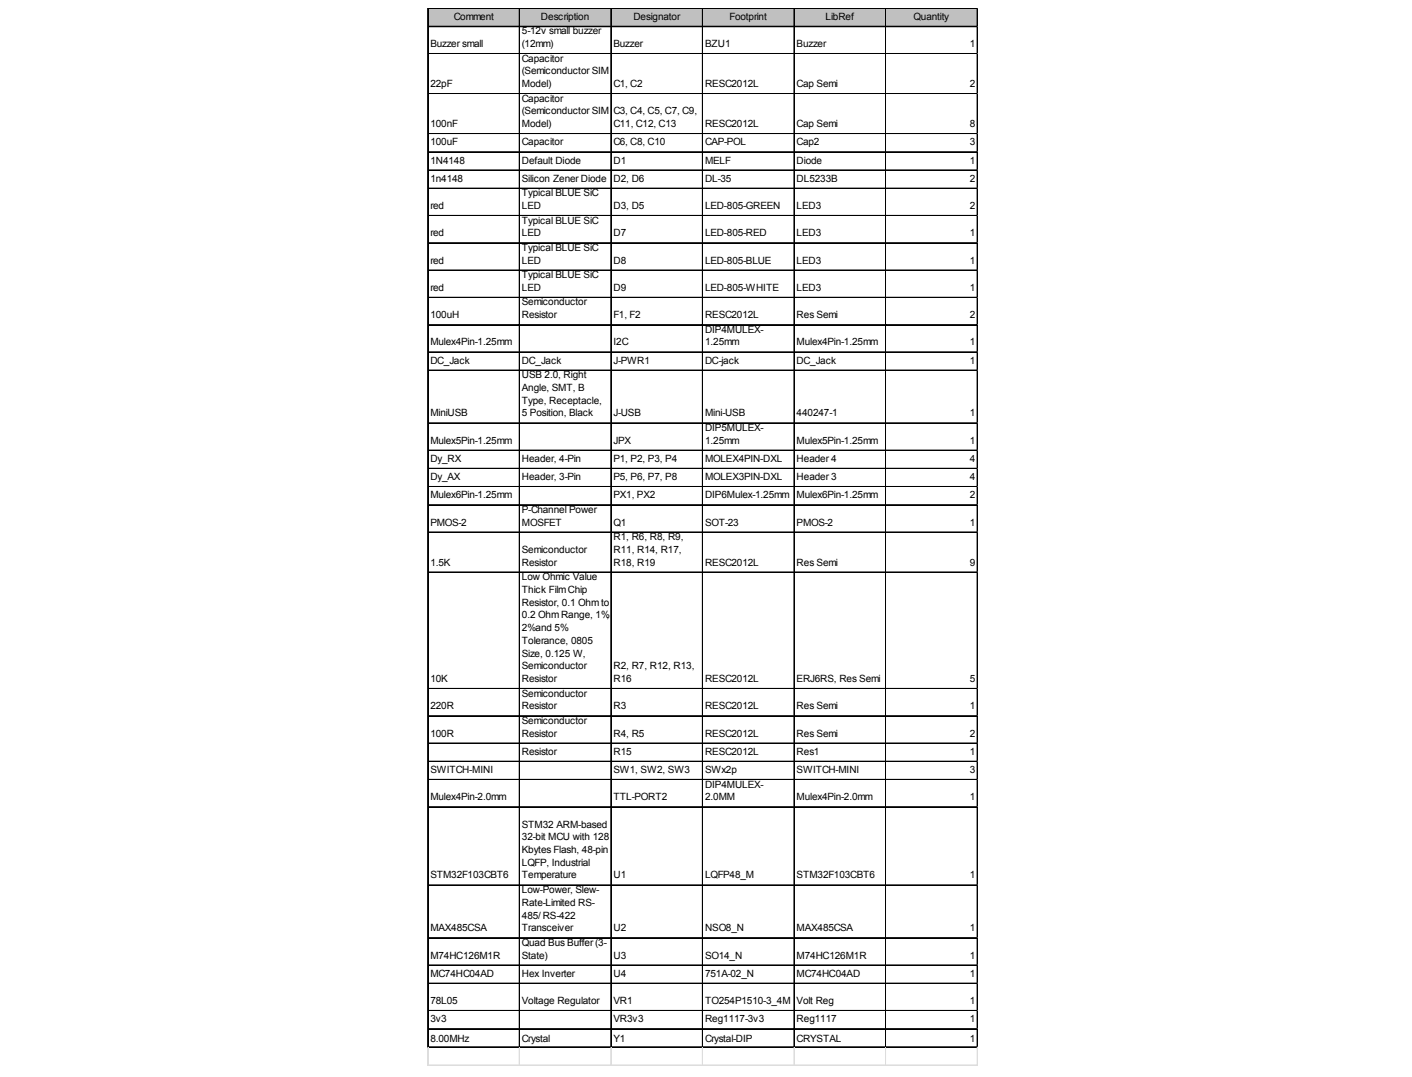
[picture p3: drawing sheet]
<svg xmlns="http://www.w3.org/2000/svg" width="269mm" height="205mm" viewBox="0 0 269 205" stroke-linecap="round" stroke-linejoin="round" font-family="sans-serif">
<defs><g id="words">
<g font-size="1.9">
<text x="86.4" y="3.8">Comment</text>
<text x="103" y="3.8">Description</text>
<text x="120.6" y="3.8">Designator</text>
<text x="138.9" y="3.8">Footprint</text>
<text x="157.2" y="3.8">LibRef</text>
<text x="173.9" y="3.8">Quantity</text>
<text x="81.9" y="9">Buzzer small</text>
<text x="99.4" y="6.5">5-12v small buzzer</text>
<text x="99.4" y="9">(12mm)</text>
<text x="99.4" y="11.7">Capacitor</text>
<text x="116.8" y="9">Buzzer</text>
<text x="134.2" y="9">BZU1</text>
<text x="151.7" y="9">Buzzer</text>
<text x="184.6" y="9">1</text>
<text x="81.9" y="16.6">22pF</text>
<text x="99.4" y="14.2">(Semiconductor SIM</text>
<text x="99.4" y="16.6">Model)</text>
<text x="116.8" y="16.6">C1, C2</text>
<text x="134.2" y="16.6">RESC2012L</text>
<text x="151.7" y="16.6">Cap Semi</text>
<text x="184.6" y="16.6">2</text>
<text x="99.4" y="19.3">Capacitor</text>
<text x="99.4" y="21.8">(Semiconductor SIM</text>
<text x="116.8" y="21.8">C3, C4, C5, C7, C9,</text>
<text x="81.9" y="24.2">100nF</text>
<text x="81.9" y="27.7">100uF</text>
<text x="99.4" y="24.2">Model)</text>
<text x="99.4" y="27.7">Capacitor</text>
<text x="116.8" y="24.2">C11, C12, C13</text>
<text x="116.8" y="27.7">C6, C8, C10</text>
<text x="134.2" y="24.2">RESC2012L</text>
<text x="134.2" y="27.7">CAP-POL</text>
<text x="151.7" y="24.2">Cap Semi</text>
<text x="151.7" y="27.7">Cap2</text>
<text x="184.6" y="24.2">8</text>
<text x="184.6" y="27.7">3</text>
<text x="81.9" y="31.1">1N4148</text>
<text x="81.9" y="34.6">1n4148</text>
<text x="99.4" y="31.1">Default Diode</text>
<text x="99.4" y="34.6">Silicon Zener Diode</text>
<text x="116.8" y="31.1">D1</text>
<text x="116.8" y="34.6">D2, D6</text>
<text x="134.2" y="31.1">MELF</text>
<text x="134.2" y="34.6">DL-35</text>
<text x="151.7" y="31.1">Diode</text>
<text x="151.7" y="34.6">DL5233B</text>
<text x="184.6" y="31.1">1</text>
<text x="184.6" y="34.6">2</text>
<text x="81.9" y="39.8">red</text>
<text x="99.4" y="37.4">Typical BLUE SiC</text>
<text x="99.4" y="39.8">LED</text>
<text x="116.8" y="39.8">D3, D5</text>
<text x="134.2" y="39.8">LED-805-GREEN</text>
<text x="151.7" y="39.8">LED3</text>
<text x="184.6" y="39.8">2</text>
<text x="81.9" y="45">red</text>
<text x="99.4" y="42.5">Typical BLUE SiC</text>
<text x="99.4" y="45">LED</text>
<text x="99.4" y="47.7">Typical BLUE SiC</text>
<text x="116.8" y="45">D7</text>
<text x="134.2" y="45">LED-805-RED</text>
<text x="151.7" y="45">LED3</text>
<text x="184.6" y="45">1</text>
<text x="81.9" y="50.2">red</text>
<text x="99.4" y="50.2">LED</text>
<text x="99.4" y="52.9">Typical BLUE SiC</text>
<text x="116.8" y="50.2">D8</text>
<text x="134.2" y="50.2">LED-805-BLUE</text>
<text x="151.7" y="50.2">LED3</text>
<text x="184.6" y="50.2">1</text>
<text x="81.9" y="55.4">red</text>
<text x="99.4" y="55.4">LED</text>
<text x="99.4" y="58.1">Semiconductor</text>
<text x="116.8" y="55.4">D9</text>
<text x="134.2" y="55.4">LED-805-WHITE</text>
<text x="151.7" y="55.4">LED3</text>
<text x="184.6" y="55.4">1</text>
<text x="81.9" y="60.5">100uH</text>
<text x="81.9" y="65.7">Mulex4Pin-1.25mm</text>
<text x="99.4" y="60.5">Resistor</text>
<text x="116.8" y="60.5">F1, F2</text>
<text x="116.8" y="65.7">I2C</text>
<text x="134.2" y="60.5">RESC2012L</text>
<text x="134.2" y="63.3">DIP4MULEX-</text>
<text x="134.2" y="65.7">1.25mm</text>
<text x="151.7" y="60.5">Res Semi</text>
<text x="151.7" y="65.7">Mulex4Pin-1.25mm</text>
<text x="184.6" y="60.5">2</text>
<text x="184.6" y="65.7">1</text>
<text x="81.9" y="69.2">DC_Jack</text>
<text x="99.4" y="69.2">DC_Jack</text>
<text x="99.4" y="72">USB 2.0, Right</text>
<text x="116.8" y="69.2">J-PWR1</text>
<text x="134.2" y="69.2">DC-jack</text>
<text x="151.7" y="69.2">DC_Jack</text>
<text x="184.6" y="69.2">1</text>
<text x="99.4" y="74.4">Angle, SMT, B</text>
<text x="99.4" y="76.8">Type, Receptacle,</text>
<text x="81.9" y="79.2">MiniUSB</text>
<text x="99.4" y="79.2">5 Position, Black</text>
<text x="116.8" y="79.2">J-USB</text>
<text x="134.2" y="79.2">Mini-USB</text>
<text x="134.2" y="82">DIP5MULEX-</text>
<text x="151.7" y="79.2">440247-1</text>
<text x="184.6" y="79.2">1</text>
<text x="81.9" y="84.4">Mulex5Pin-1.25mm</text>
<text x="81.9" y="87.9">Dy_RX</text>
<text x="99.4" y="87.9">Header, 4-Pin</text>
<text x="116.8" y="84.4">JPX</text>
<text x="116.8" y="87.9">P1, P2, P3, P4</text>
<text x="134.2" y="84.4">1.25mm</text>
<text x="134.2" y="87.9">MOLEX4PIN-DXL</text>
<text x="151.7" y="84.4">Mulex5Pin-1.25mm</text>
<text x="151.7" y="87.9">Header 4</text>
<text x="184.6" y="84.4">1</text>
<text x="184.6" y="87.9">4</text>
<text x="81.9" y="91.4">Dy_AX</text>
<text x="81.9" y="94.8">Mulex6Pin-1.25mm</text>
<text x="99.4" y="91.4">Header, 3-Pin</text>
<text x="116.8" y="91.4">P5, P6, P7, P8</text>
<text x="116.8" y="94.8">PX1, PX2</text>
<text x="134.2" y="91.4">MOLEX3PIN-DXL</text>
<text x="134.2" y="94.8">DIP6Mulex-1.25mm</text>
<text x="151.7" y="91.4">Header 3</text>
<text x="151.7" y="94.8">Mulex6Pin-1.25mm</text>
<text x="184.6" y="91.4">4</text>
<text x="184.6" y="94.8">2</text>
<text x="81.9" y="100">PMOS-2</text>
<text x="99.4" y="97.6">P-Channel Power</text>
<text x="99.4" y="100">MOSFET</text>
<text x="116.8" y="100">Q1</text>
<text x="134.2" y="100">SOT-23</text>
<text x="151.7" y="100">PMOS-2</text>
<text x="184.6" y="100">1</text>
<text x="81.9" y="107.6">1.5K</text>
<text x="99.4" y="105.2">Semiconductor</text>
<text x="99.4" y="107.6">Resistor</text>
<text x="116.8" y="102.8">R1, R6, R8, R9,</text>
<text x="116.8" y="105.2">R11, R14, R17,</text>
<text x="116.8" y="107.6">R18, R19</text>
<text x="134.2" y="107.6">RESC2012L</text>
<text x="151.7" y="107.6">Res Semi</text>
<text x="184.6" y="107.6">9</text>
<text x="99.4" y="110.4">Low Ohmic Value</text>
<text x="99.4" y="112.8">Thick FilmChip</text>
<text x="99.4" y="115.3">Resistor, 0.1 Ohmto</text>
<text x="99.4" y="117.7">0.2 OhmRange, 1%,</text>
<text x="99.4" y="120.1">2%and 5%</text>
<text x="99.4" y="122.5">Tolerance, 0805</text>
<text x="99.4" y="124.9">Size, 0.125 W,</text>
<text x="81.9" y="129.8">10K</text>
<text x="99.4" y="127.4">Semiconductor</text>
<text x="99.4" y="129.8">Resistor</text>
<text x="116.8" y="127.4">R2, R7, R12, R13,</text>
<text x="116.8" y="129.8">R16</text>
<text x="134.2" y="129.8">RESC2012L</text>
<text x="151.7" y="129.8">ERJ6RS, Res Semi</text>
<text x="184.6" y="129.8">5</text>
<text x="81.9" y="135">220R</text>
<text x="99.4" y="132.6">Semiconductor</text>
<text x="99.4" y="135">Resistor</text>
<text x="99.4" y="137.8">Semiconductor</text>
<text x="116.8" y="135">R3</text>
<text x="134.2" y="135">RESC2012L</text>
<text x="151.7" y="135">Res Semi</text>
<text x="184.6" y="135">1</text>
<text x="81.9" y="140.2">100R</text>
<text x="99.4" y="140.2">Resistor</text>
<text x="99.4" y="143.6">Resistor</text>
<text x="116.8" y="140.2">R4, R5</text>
<text x="116.8" y="143.6">R15</text>
<text x="134.2" y="140.2">RESC2012L</text>
<text x="134.2" y="143.6">RESC2012L</text>
<text x="151.7" y="140.2">Res Semi</text>
<text x="151.7" y="143.6">Res1</text>
<text x="184.6" y="140.2">2</text>
<text x="184.6" y="143.6">1</text>
<text x="81.9" y="147.1">SWITCH-MINI</text>
<text x="116.8" y="147.1">SW1, SW2, SW3</text>
<text x="134.2" y="147.1">SWx2p</text>
<text x="134.2" y="149.9">DIP4MULEX-</text>
<text x="151.7" y="147.1">SWITCH-MINI</text>
<text x="184.6" y="147.1">3</text>
<text x="81.9" y="152.3">Mulex4Pin-2.0mm</text>
<text x="116.8" y="152.3">TTL-PORT2</text>
<text x="134.2" y="152.3">2.0MM</text>
<text x="151.7" y="152.3">Mulex4Pin-2.0mm</text>
<text x="184.6" y="152.3">1</text>
<text x="99.4" y="157.5">STM32 ARM-based</text>
<text x="99.4" y="159.9">32-bit MCU with 128</text>
<text x="81.9" y="167.2">STM32F103CBT6</text>
<text x="99.4" y="162.3">Kbytes Flash, 48-pin</text>
<text x="99.4" y="164.8">LQFP, Industrial</text>
<text x="99.4" y="167.2">Temperature</text>
<text x="116.8" y="167.2">U1</text>
<text x="134.2" y="167.2">LQFP48_M</text>
<text x="151.7" y="167.2">STM32F103CBT6</text>
<text x="184.6" y="167.2">1</text>
<text x="99.4" y="170">Low-Power, Slew-</text>
<text x="99.4" y="172.4">Rate-Limited RS-</text>
<text x="81.9" y="177.2">MAX485CSA</text>
<text x="99.4" y="174.8">485/ RS-422</text>
<text x="99.4" y="177.2">Transceiver</text>
<text x="99.4" y="180">Quad Bus Buffer (3-</text>
<text x="116.8" y="177.2">U2</text>
<text x="134.2" y="177.2">NSO8_N</text>
<text x="151.7" y="177.2">MAX485CSA</text>
<text x="184.6" y="177.2">1</text>
<text x="81.9" y="182.4">M74HC126M1R</text>
<text x="81.9" y="185.9">MC74HC04AD</text>
<text x="99.4" y="182.4">State)</text>
<text x="99.4" y="185.9">Hex Inverter</text>
<text x="116.8" y="182.4">U3</text>
<text x="116.8" y="185.9">U4</text>
<text x="134.2" y="182.4">SO14_N</text>
<text x="134.2" y="185.9">751A-02_N</text>
<text x="151.7" y="182.4">M74HC126M1R</text>
<text x="151.7" y="185.9">MC74HC04AD</text>
<text x="184.6" y="182.4">1</text>
<text x="184.6" y="185.9">1</text>
<text x="81.9" y="191.1">78L05</text>
<text x="99.4" y="191.1">Voltage Regulator</text>
<text x="116.8" y="191.1">VR1</text>
<text x="134.2" y="191.1">TO254P1510-3_4M</text>
<text x="151.7" y="191.1">Volt Reg</text>
<text x="184.6" y="191.1">1</text>
<text x="81.9" y="194.5">3v3</text>
<text x="116.8" y="194.5">VR3v3</text>
<text x="134.2" y="194.5">Reg1117-3v3</text>
<text x="151.7" y="194.5">Reg1117</text>
<text x="184.6" y="194.5">1</text>
<text x="81.9" y="198.3">8.00MHz</text>
<text x="99.4" y="198.3">Crystal</text>
<text x="116.8" y="198.3">Y1</text>
<text x="134.2" y="198.3">Crystal-DIP</text>
<text x="151.7" y="198.3">CRYSTAL</text>
<text x="184.6" y="198.3">1</text>
</g>
</g></defs>
<path d="M81.5 1.6h104.7v3.6h-104.7z" fill="#c0c0c0"/>
<g fill="none" stroke="#000" stroke-width=".19">
<path d="M81.4 1.5v197.9M81.5 1.5v197.9M81.6 1.5h104.6M81.6 1.6h104.6M81.6 5h104.6M81.6 5.1h104.6M81.6 10.2h104.6M81.6 10.3h104.6M81.6 17.8h104.6M81.6 17.9h104.6M98.8 1.7v197.7M98.9 1.7v197.7"/>
<path d="M116.3 1.7v197.7M116.4 1.7v197.7M133.7 1.7v197.7M133.8 1.7v197.7M151.1 1.7v197.7M151.2 1.7v197.7M168.6 1.7v197.7M168.7 1.7v197.7M186 1.7v197.7M186.1 1.7v197.7M81.6 25.4h104.6M81.6 25.5h104.6"/>
<path d="M81.6 28.9h104.6M81.6 29h104.6M81.6 32.3h104.6M81.6 32.4h104.6M81.6 35.8h104.6M81.6 35.9h104.6M81.6 41h104.6M81.6 41.1h104.6M81.6 46.2h104.6M81.6 46.3h104.6M81.6 51.4h104.6M81.6 51.5h104.6"/>
<path d="M81.6 56.6h104.6M81.6 56.7h104.6M81.6 61.8h104.6M81.6 61.9h104.6M81.6 67h104.6M81.6 70.4h104.6M81.6 70.5h104.6M81.6 80.5h104.6M81.6 85.7h104.6M81.6 89.1h104.6M81.6 89.2h104.6M81.6 92.6h104.6"/>
<path d="M81.6 92.7h104.6M81.6 96h104.6M81.6 96.1h104.6M81.6 101.2h104.6M81.6 101.3h104.6M81.6 108.9h104.6M81.6 131h104.6M81.6 131.1h104.6M81.6 136.2h104.6M81.6 136.3h104.6M81.6 141.4h104.6M81.6 141.5h104.6"/>
<path d="M81.6 144.9h104.6M81.6 148.3h104.6M81.6 148.4h104.6M81.6 153.5h104.6M81.6 153.6h104.6M81.6 168.4h104.6M81.6 168.5h104.6M81.6 178.4h104.6M81.6 178.5h104.6M81.6 183.6h104.6M81.6 183.7h104.6M81.6 187.1h104.6"/>
<path d="M81.6 187.2h104.6M81.6 192.3h104.6M81.6 192.4h104.6M81.6 195.8h104.6M81.6 199.2h104.6M81.6 199.3h104.6"/>
</g>
<g fill="none" stroke="#dadcdd" stroke-width=".19">
<path d="M186.2 1.5h.1M81.4 199.4v3.5M81.5 199.4v3.5M98.8 199.4v3.5M98.9 199.4v3.5M116.3 199.4v3.5M116.4 199.4v3.5M133.7 199.4v3.5M133.8 199.4v3.5M151.1 199.4v3.5M151.2 199.4v3.5M168.6 199.4v3.5"/>
<path d="M168.7 199.4v3.5M186 199.4v3.5M186.1 199.4v3.5"/>
</g>
<path d="M186.2 1.5v.2z" fill="#dadcdd"/>
<path d="M186.2 5h.1" fill="none" stroke="#dadcdd" stroke-width=".19"/>
<path d="M186.2 5v.2z" fill="#dadcdd"/>
<path d="M186.2 10.2h.1" fill="none" stroke="#dadcdd" stroke-width=".19"/>
<path d="M186.2 10.2v.2z" fill="#dadcdd"/>
<path d="M186.2 17.8h.1" fill="none" stroke="#dadcdd" stroke-width=".19"/>
<path d="M186.2 17.8v.2z" fill="#dadcdd"/>
<path d="M186.2 25.4h.1" fill="none" stroke="#dadcdd" stroke-width=".19"/>
<path d="M186.2 25.4v.2z" fill="#dadcdd"/>
<path d="M186.2 28.9h.1" fill="none" stroke="#dadcdd" stroke-width=".19"/>
<path d="M186.2 28.9v.1z" fill="#dadcdd"/>
<path d="M186.2 32.3h.1" fill="none" stroke="#dadcdd" stroke-width=".19"/>
<path d="M186.2 32.3v.2z" fill="#dadcdd"/>
<path d="M186.2 35.8h.1" fill="none" stroke="#dadcdd" stroke-width=".19"/>
<path d="M186.2 35.8v.2z" fill="#dadcdd"/>
<path d="M186.2 41h.1" fill="none" stroke="#dadcdd" stroke-width=".19"/>
<path d="M186.2 41v.2z" fill="#dadcdd"/>
<path d="M186.2 46.2h.1" fill="none" stroke="#dadcdd" stroke-width=".19"/>
<path d="M186.2 46.2v.2z" fill="#dadcdd"/>
<path d="M186.2 51.4h.1" fill="none" stroke="#dadcdd" stroke-width=".19"/>
<path d="M186.2 51.4v.2z" fill="#dadcdd"/>
<path d="M186.2 56.6h.1" fill="none" stroke="#dadcdd" stroke-width=".19"/>
<path d="M186.2 56.6v.1z" fill="#dadcdd"/>
<path d="M186.2 61.8h.1" fill="none" stroke="#dadcdd" stroke-width=".19"/>
<path d="M186.2 61.8v.1z" fill="#dadcdd"/>
<path d="M186.2 67h.1" fill="none" stroke="#dadcdd" stroke-width=".19"/>
<path d="M186.2 67v.1z" fill="#dadcdd"/>
<path d="M186.2 70.4h.1" fill="none" stroke="#dadcdd" stroke-width=".19"/>
<path d="M186.2 70.4v.2z" fill="#dadcdd"/>
<path d="M186.2 80.5h.1" fill="none" stroke="#dadcdd" stroke-width=".19"/>
<path d="M186.2 80.5v.1z" fill="#dadcdd"/>
<path d="M186.2 85.7h.1" fill="none" stroke="#dadcdd" stroke-width=".19"/>
<path d="M186.2 85.7v.1z" fill="#dadcdd"/>
<path d="M186.2 89.1h.1" fill="none" stroke="#dadcdd" stroke-width=".19"/>
<path d="M186.2 89.1v.2z" fill="#dadcdd"/>
<path d="M186.2 92.6h.1" fill="none" stroke="#dadcdd" stroke-width=".19"/>
<path d="M186.2 92.6v.2z" fill="#dadcdd"/>
<path d="M186.2 96h.1" fill="none" stroke="#dadcdd" stroke-width=".19"/>
<path d="M186.2 96v.2z" fill="#dadcdd"/>
<path d="M186.2 101.2h.1" fill="none" stroke="#dadcdd" stroke-width=".19"/>
<path d="M186.2 101.2v.2z" fill="#dadcdd"/>
<path d="M186.2 108.9h.1" fill="none" stroke="#dadcdd" stroke-width=".19"/>
<path d="M186.2 108.9v.1z" fill="#dadcdd"/>
<path d="M186.2 131h.1" fill="none" stroke="#dadcdd" stroke-width=".19"/>
<path d="M186.2 131v.2z" fill="#dadcdd"/>
<path d="M186.2 136.2h.1" fill="none" stroke="#dadcdd" stroke-width=".19"/>
<path d="M186.2 136.2v.2z" fill="#dadcdd"/>
<path d="M186.2 141.4h.1" fill="none" stroke="#dadcdd" stroke-width=".19"/>
<path d="M186.2 141.4v.2z" fill="#dadcdd"/>
<path d="M186.2 144.9h.1" fill="none" stroke="#dadcdd" stroke-width=".19"/>
<path d="M186.2 144.9v.1z" fill="#dadcdd"/>
<path d="M186.2 148.3h.1" fill="none" stroke="#dadcdd" stroke-width=".19"/>
<path d="M186.2 148.3v.2z" fill="#dadcdd"/>
<path d="M186.2 153.5h.1" fill="none" stroke="#dadcdd" stroke-width=".19"/>
<path d="M186.2 153.5v.2z" fill="#dadcdd"/>
<path d="M186.2 168.4h.1" fill="none" stroke="#dadcdd" stroke-width=".19"/>
<path d="M186.2 168.4v.2z" fill="#dadcdd"/>
<path d="M186.2 178.4h.1" fill="none" stroke="#dadcdd" stroke-width=".19"/>
<path d="M186.2 178.4v.2z" fill="#dadcdd"/>
<path d="M186.2 183.6h.1" fill="none" stroke="#dadcdd" stroke-width=".19"/>
<path d="M186.2 183.6v.2z" fill="#dadcdd"/>
<path d="M186.2 187.1h.1" fill="none" stroke="#dadcdd" stroke-width=".19"/>
<path d="M186.2 187.1v.2z" fill="#dadcdd"/>
<path d="M186.2 192.3h.1" fill="none" stroke="#dadcdd" stroke-width=".19"/>
<path d="M186.2 192.3v.2z" fill="#dadcdd"/>
<path d="M186.2 195.8h.1" fill="none" stroke="#dadcdd" stroke-width=".19"/>
<path d="M186.2 195.8v.1z" fill="#dadcdd"/>
<path d="M186.2 199.2h.1" fill="none" stroke="#dadcdd" stroke-width=".19"/>
<path d="M186.2 199.2v.2z" fill="#dadcdd"/>
<path d="M81.4 202.7h104.8M81.4 202.8h104.8" fill="none" stroke="#dadcdd" stroke-width=".19"/>
<use href="#words"/>
</svg>
